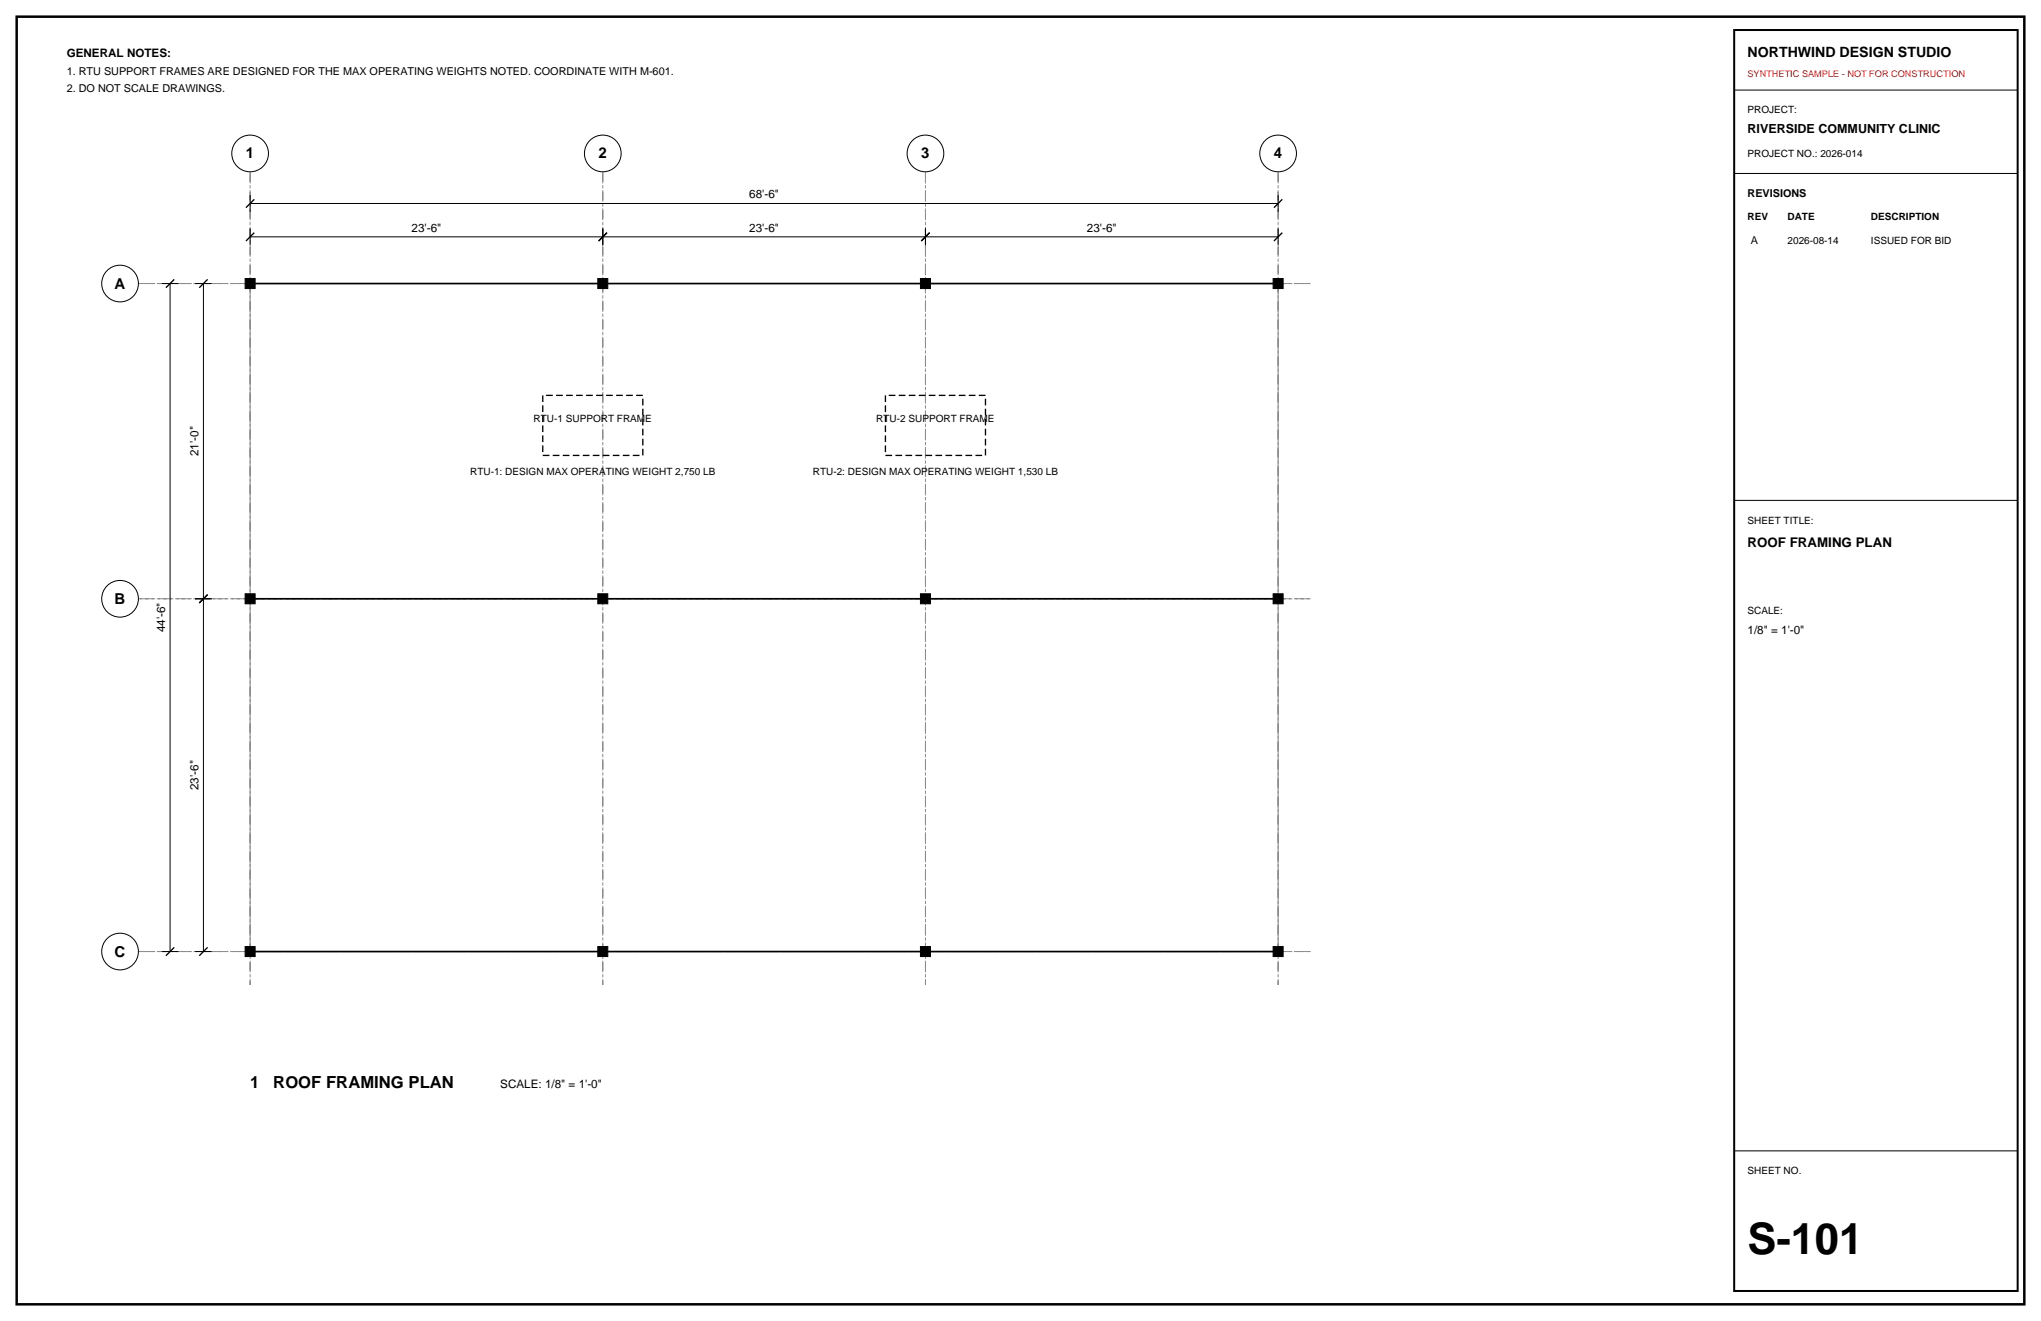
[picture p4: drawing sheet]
<svg xmlns="http://www.w3.org/2000/svg" width="432mm" height="279mm" viewBox="0 0 432 279" stroke-linecap="round" stroke-linejoin="round" font-family="sans-serif">
<defs><g id="words">
<text font-size="9.2" x="369.7" y="265.3">S-101</text>
<g font-size="3.5">
<text x="52.9" y="230.2">1</text>
<text x="57.8" y="230.2">ROOF FRAMING PLAN</text>
</g>
<g font-size="3.2">
<text x="52" y="33.5">1</text>
<text x="126.6" y="33.5">2</text>
<text x="194.9" y="33.5">3</text>
<text x="269.5" y="33.5">4</text>
<text x="24.3" y="61">A</text>
<text x="24.3" y="127.7">B</text>
<text x="24.3" y="202.3">C</text>
</g>
<text font-size="3" x="369.7" y="12">NORTHWIND DESIGN STUDIO</text>
<text font-size="2.8" x="369.7" y="115.7">ROOF FRAMING PLAN</text>
<text font-size="2.6" x="369.7" y="28.2">RIVERSIDE COMMUNITY CLINIC</text>
<g font-size="2.5">
<text x="14.1" y="12">GENERAL NOTES:</text>
<text x="158.5" y="42">68'-6&quot;</text>
<text x="87.1" y="49">23'-6&quot;</text>
<text x="158.5" y="49">23'-6&quot;</text>
<text x="230" y="49">23'-6&quot;</text>
<text x="42" y="96.5" transform="rotate(-90 42 96.5)">21'-0&quot;</text>
<text x="34.9" y="133.8" transform="rotate(-90 34.9 133.8)">44'-6&quot;</text>
<text x="369.7" y="134.1">1/8&quot; = 1'-0&quot;</text>
<text x="42" y="167.1" transform="rotate(-90 42 167.1)">23'-6&quot;</text>
<text x="105.8" y="230.2">SCALE: 1/8&quot; = 1'-0&quot;</text>
</g>
<g font-size="2.3">
<text x="14.1" y="15.9">1. RTU SUPPORT FRAMES ARE DESIGNED FOR THE MAX OPERATING WEIGHTS NOTED. COORDINATE WITH M-601.</text>
<text x="14.1" y="19.4">2. DO NOT SCALE DRAWINGS.</text>
<text x="369.7" y="41.6">REVISIONS</text>
<text x="370.4" y="51.5">A</text>
</g>
<g font-size="2.1">
<text x="369.7" y="24">PROJECT:</text>
<text x="369.7" y="33.2">PROJECT NO.: 2026-014</text>
<text x="369.7" y="46.6">REV</text>
<text x="378.2" y="46.6">DATE</text>
<text x="395.8" y="46.6">DESCRIPTION</text>
<text x="378.2" y="51.5">2026-08-14</text>
<text x="395.8" y="51.5">ISSUED FOR BID</text>
<text x="112.9" y="89.3">RTU-1 SUPPORT FRAME</text>
<text x="185.4" y="89.3">RTU-2 SUPPORT FRAME</text>
<text x="99.5" y="100.6">RTU-1: DESIGN MAX OPERATING WEIGHT 2,750 LB</text>
<text x="172" y="100.6">RTU-2: DESIGN MAX OPERATING WEIGHT 1,530 LB</text>
<text x="369.7" y="110.8">SHEET TITLE:</text>
<text x="369.7" y="129.8">SCALE:</text>
<text x="369.7" y="248.4">SHEET NO.</text>
</g>
<text font-size="1.9" fill="#d90d0d" x="369.7" y="16.2">SYNTHETIC SAMPLE - NOT FOR CONSTRUCTION</text>
</g></defs>
<path d="M3.5 3.5h424.8v272.4h-424.8z" fill="none" stroke="#000" stroke-width=".53"/>
<path d="M52.9 36.3v172zM127.5 36.3v172zM195.8 36.3v172zM270.4 36.3v172zM29.3 60h248.2zM29.3 126.6h248.2zM29.3 201.3h248.2z" fill="none" stroke="#8c8c8c" stroke-width=".21" stroke-dasharray="2.1 .7 .4 .7" stroke-linecap="butt"/>
<g fill="none" stroke="#000" stroke-width=".21">
<path d="M366.9 19.1h60zM366.9 36.7h60zM34.2 60h3.5zM36 60v141.3zM41.3 60h3.5zM43 60v66.6zM52.9 50.1h74.6zM52.9 48.3v3.6zM52.9 43h217.5zM52.9 41.3v3.5zM127.5 48.3v3.6zM127.5 50.1h68.3z"/>
<path d="M195.8 48.3v3.6zM195.8 50.1h74.6zM270.4 48.3v3.6zM270.4 41.3v3.5zM366.9 105.8h60zM41.3 126.6h3.5zM43 126.6v74.7zM34.2 201.3h3.5zM41.3 201.3h3.5zM366.9 243.4h60z"/>
<circle cx="52.9" cy="32.5" r="3.9"/>
<circle cx="127.5" cy="32.5" r="3.9"/>
<circle cx="195.8" cy="32.5" r="3.9"/>
<circle cx="270.4" cy="32.5" r="3.9"/>
<circle cx="25.4" cy="60" r="3.9"/>
<circle cx="25.4" cy="126.6" r="3.9"/>
<circle cx="25.4" cy="201.3" r="3.9"/>
</g>
<path d="M52 51l1.8-1.8zM52 43.9l1.8-1.7zM126.6 51l1.8-1.8zM194.9 51l1.8-1.8zM269.5 51l1.8-1.8zM269.5 43.9l1.8-1.7zM35.1 60.9l1.8-1.8zM42.2 60.9l1.7-1.8zM42.2 127.5l1.7-1.7zM35.1 202.1l1.8-1.7zM42.2 202.1l1.7-1.7z" fill="none" stroke="#000" stroke-width=".28"/>
<path d="M52.9 60h217.5v141.3h-217.5z" fill="none" stroke="#8c8c8c" stroke-width=".21"/>
<path d="M51.9 58.9h2.1v2.1h-2.1zM126.5 58.9h2.1v2.1h-2.1zM194.7 58.9h2.1v2.1h-2.1zM269.3 58.9h2.2v2.1h-2.2zM51.9 125.6h2.1v2.1h-2.1zM126.5 125.6h2.1v2.1h-2.1zM194.7 125.6h2.1v2.1h-2.1zM269.3 125.6h2.2v2.1h-2.2zM51.9 200.2h2.1v2.1h-2.1zM126.5 200.2h2.1v2.1h-2.1zM194.7 200.2h2.1v2.1h-2.1zM269.3 200.2h2.2v2.1h-2.2z" fill="#000" stroke="#000" stroke-width=".21"/>
<path d="M52.9 60h217.5zM52.9 126.6h217.5zM52.9 201.3h217.5z" fill="none" stroke="#000" stroke-width=".35"/>
<path d="M114.8 83.6h21.2v12.7h-21.2zM187.3 83.6h21.2v12.7h-21.2z" fill="none" stroke="#000" stroke-width=".28" stroke-dasharray="1.4 .7" stroke-linecap="butt"/>
<path d="M366.9 6.4h60v266.6h-60z" fill="none" stroke="#000" stroke-width=".42"/>
<use href="#words"/>
</svg>
